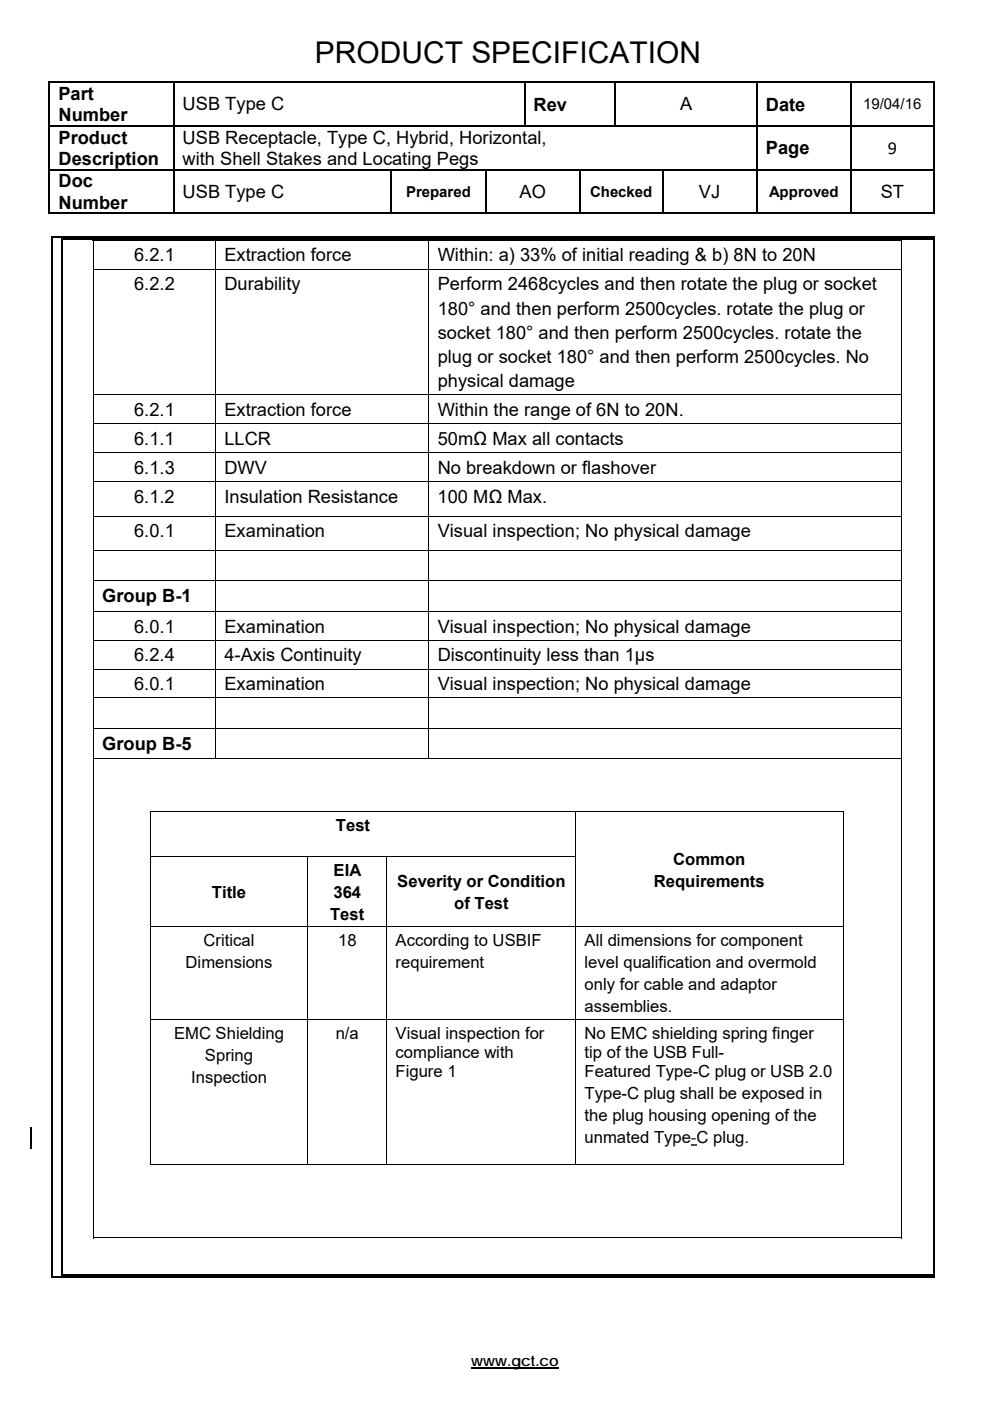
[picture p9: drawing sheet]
<svg xmlns="http://www.w3.org/2000/svg" width="210mm" height="297mm" viewBox="0 0 210 297" stroke-linecap="round" stroke-linejoin="round" font-family="sans-serif">
<defs><g id="words">
<text font-size="6.3" x="66.8" y="13.4">PRODUCT SPECIFICATION</text>
<g font-size="3.9">
<text x="12.4" y="21.2">Part</text>
<text x="38.7" y="23.4">USB Type C</text>
<text x="113.2" y="23.4">Rev</text>
<text x="144.3" y="23.4">A</text>
<text x="162.4" y="23.4">Date</text>
<text x="12.4" y="25.7">Number</text>
<text x="12.4" y="30.5">Product</text>
<text x="12.4" y="34.9">Description</text>
<text x="38.7" y="30.5">USB Receptacle, Type C, Hybrid, Horizontal,</text>
<text x="38.7" y="34.9">with Shell Stakes and Locating Pegs</text>
<text x="162.4" y="32.7">Page</text>
<text x="188.3" y="32.6">9</text>
<text x="12.4" y="39.8">Doc</text>
<text x="38.7" y="42">USB Type C</text>
<text x="110.2" y="42">AO</text>
<text x="148.3" y="42">VJ</text>
<text x="186.8" y="42">ST</text>
<text x="12.4" y="44.2">Number</text>
<text x="28.4" y="55.4">6.2.1</text>
<text x="47.6" y="55.4">Extraction force</text>
<text x="92.8" y="55.4">Within: a) 33% of initial reading &amp; b) 8N to 20N</text>
<text x="28.4" y="61.6">6.2.2</text>
<text x="47.6" y="61.6">Durability</text>
<text x="92.8" y="61.6">Perform 2468cycles and then rotate the plug or socket</text>
<text x="92.8" y="66.7">180° and then perform 2500cycles. rotate the plug or</text>
<text x="92.8" y="71.8">socket 180° and then perform 2500cycles. rotate the</text>
<text x="92.8" y="77">plug or socket 180° and then perform 2500cycles. No</text>
<text x="92.8" y="82.1">physical damage</text>
<text x="28.4" y="88.2">6.2.1</text>
<text x="47.6" y="88.2">Extraction force</text>
<text x="92.8" y="88.2">Within the range of 6N to 20N.</text>
<text x="28.4" y="94.3">6.1.1</text>
<text x="47.6" y="94.3">LLCR</text>
<text x="92.8" y="94.3">50mΩ Max all contacts</text>
<text x="28.4" y="100.5">6.1.3</text>
<text x="47.6" y="100.5">DWV</text>
<text x="92.8" y="100.5">No breakdown or flashover</text>
<text x="28.4" y="106.6">6.1.2</text>
<text x="47.6" y="106.6">Insulation Resistance</text>
<text x="92.8" y="106.6">100 MΩ Max.</text>
<text x="28.4" y="113.9">6.0.1</text>
<text x="47.6" y="113.9">Examination</text>
<text x="92.8" y="113.9">Visual inspection; No physical damage</text>
<text x="21.7" y="127.7">Group B-1</text>
<text x="28.4" y="134.1">6.0.1</text>
<text x="47.6" y="134.1">Examination</text>
<text x="92.8" y="134.1">Visual inspection; No physical damage</text>
<text x="28.4" y="140.2">6.2.4</text>
<text x="47.6" y="140.2">4-Axis Continuity</text>
<text x="92.8" y="140.2">Discontinuity less than 1µs</text>
<text x="28.4" y="146.3">6.0.1</text>
<text x="47.6" y="146.3">Examination</text>
<text x="92.8" y="146.3">Visual inspection; No physical damage</text>
<text x="21.7" y="158.9">Group B-5</text>
</g>
<g font-size="3.5">
<text x="71.2" y="176.3">Test</text>
<text x="70.8" y="185.7">EIA</text>
<text x="142.8" y="183.3">Common</text>
<text x="45" y="190.4">Title</text>
<text x="70.7" y="190.4">364</text>
<text x="84.3" y="188">Severity or Condition</text>
<text x="138.7" y="188">Requirements</text>
<text x="70" y="195.1">Test</text>
<text x="96.3" y="192.7">of Test</text>
<text x="43.2" y="200.7">Critical</text>
<text x="71.7" y="200.7">18</text>
<text x="83.9" y="200.7">According to USBIF</text>
<text x="124" y="200.7">All dimensions for component</text>
<text x="39.4" y="205.3">Dimensions</text>
<text x="83.9" y="205.3">requirement</text>
<text x="124" y="205.3">level qualification and overmold</text>
<text x="124" y="210">only for cable and adaptor</text>
<text x="124" y="214.7">assemblies.</text>
<text x="36.9" y="220.3">EMC Shielding</text>
<text x="71.2" y="220.3">n/a</text>
<text x="83.9" y="220.2">Visual inspection for</text>
<text x="124" y="220.2">No EMC shielding spring finger</text>
<text x="43.5" y="225">Spring</text>
<text x="83.9" y="224.2">compliance with</text>
<text x="124" y="224.2">tip of the USB Full-</text>
<text x="40.6" y="229.6">Inspection</text>
<text x="83.9" y="228.3">Figure 1</text>
<text x="124" y="228.3">Featured Type-C plug or USB 2.0</text>
<text x="124" y="233">Type-C plug shall be exposed in</text>
<text x="124" y="237.6">the plug housing opening of the</text>
<text x="124" y="242.3">unmated Type-C plug.</text>
</g>
<g font-size="3.2">
<text x="183.1" y="23.2">19/04/16</text>
<text x="86.1" y="41.7">Prepared</text>
<text x="125.2" y="41.7">Checked</text>
<text x="163.1" y="41.7">Approved</text>
<text x="100" y="289.6">www.gct.co</text>
</g>
</g></defs>
<g fill="#000">
<path d="M10.3 17.2h.4v.4h-.4zM36.7 17.2h.3v.4h-.3zM111.1 17.2h.3v.4h-.3zM130.4 17.2h.3v.4h-.3zM160.4 17.2h.3v.4h-.3zM180.4 17.2h.3v.4h-.3zM197.9 17.2h.3v.4h-.3zM10.3 26.5h.4v.4h-.4zM10.3 35.8h.4v.4h-.4zM36.7 26.5h.3v.4h-.3zM36.7 35.8h.3v.4h-.3zM82.8 35.8h.4v.4h-.4z"/>
<path d="M102.8 35.8h.4v.4h-.4zM122.9 35.8h.3v.4h-.3zM140.4 35.8h.3v.4h-.3zM160.4 26.5h.3v.4h-.3zM160.4 35.8h.3v.4h-.3zM180.4 26.5h.3v.4h-.3zM180.4 35.8h.3v.4h-.3zM197.9 26.5h.3v.4h-.3zM197.9 35.8h.3v.4h-.3zM19.7 50.9h.2v1h-.2zM19.7 57h.2v1h-.2zM45.6 50.9h.2v1h-.2z"/>
<path d="M45.6 57h.2v1h-.2zM90.8 50.9h.2v1h-.2zM90.8 57h.2v1h-.2zM191.2 50.9h.1v1h-.1zM191.2 50.9h.1v.1h-.1zM191.2 57h.1v1h-.1zM197.9 45.1h.3v.3h-.3zM19.7 83.6h.2v1h-.2zM19.7 89.7h.2v1h-.2zM19.7 95.9h.2v1h-.2zM45.6 83.6h.2v1h-.2zM45.6 89.7h.2v1h-.2z"/>
<path d="M45.6 95.9h.2v1h-.2zM90.8 83.6h.2v1h-.2zM90.8 89.7h.2v1h-.2zM90.8 95.9h.2v1h-.2zM191.2 83.6h.1v1h-.1zM191.2 89.7h.1v1h-.1zM191.2 95.9h.1v1h-.1zM19.7 102h.2v1h-.2zM19.7 109.3h.2v1h-.2zM19.7 116.6h.2v1h-.2zM45.6 102h.2v1h-.2zM45.6 109.3h.2v1h-.2z"/>
<path d="M45.6 116.6h.2v1h-.2zM90.8 102h.2v1h-.2zM90.8 109.3h.2v1h-.2zM90.8 116.6h.2v1h-.2zM191.2 102h.1v1h-.1zM191.2 109.3h.1v1h-.1zM191.2 116.6h.1v1h-.1zM19.7 123.1h.2v1h-.2zM19.7 129.5h.2v1h-.2zM19.7 135.7h.2v1h-.2zM45.6 123.1h.2v1h-.2zM45.6 129.5h.2v1h-.2z"/>
<path d="M45.6 135.7h.2v1h-.2zM90.8 123.1h.2v1h-.2zM90.8 129.5h.2v1h-.2zM90.8 135.7h.2v1h-.2zM191.2 123.1h.1v1h-.1zM191.2 129.5h.1v1h-.1zM191.2 135.7h.1v1h-.1zM19.7 141.8h.2v1h-.2zM19.7 147.9h.2v1h-.2zM19.7 154.3h.2v1h-.2zM45.6 141.8h.2v1h-.2zM45.6 147.9h.2v1h-.2z"/>
<path d="M45.6 154.3h.2v1h-.2zM90.8 141.8h.2v1h-.2zM90.8 147.9h.2v1h-.2zM90.8 154.3h.2v1h-.2zM191.2 141.8h.1v1h-.1zM191.2 147.9h.1v1h-.1zM191.2 154.3h.1v1h-.1zM31.9 172h.1v1h-.1zM122 172h.2v1h-.2zM178.7 172h.2v1h-.2zM178.7 172h.2v.2h-.2zM31.9 181.5h.1v.9h-.1z"/>
<path d="M31.9 196.4h.1v1h-.1zM65.2 181.5h.1v.9h-.1zM65.2 196.4h.1v1h-.1zM82 181.5h.1v.9h-.1zM82 196.4h.1v1h-.1zM122 181.5h.2v.9h-.2zM122 196.4h.2v1h-.2zM178.7 181.5h.2v.9h-.2zM178.7 196.4h.2v1h-.2z"/>
</g>
<g fill="none" stroke="#000" stroke-width=".34">
<path d="M10.3 17.4h26.4M10.5 17.6v8.9M36.8 17.6v8.9M37 17.4h74.1M111.3 17.6v8.9M111.4 17.4h19M130.5 17.6v8.9M130.7 17.4h29.7M160.5 17.6v8.9M160.7 17.4h19.7M180.5 17.6v8.9M180.7 17.4h17.2"/>
<path d="M198 17.6v8.9M10.5 26.9v8.9M10.5 36.2v9.2M10.7 26.7h26M10.7 36h26M36.8 26.9v8.9M36.8 36.2v9.2M37 36h45.8M83 36.2v9.2M83.2 36h19.6M103 36.2v9.2M103.2 36h19.7"/>
<path d="M123 36.2v9.2M123.2 36h17.2M140.5 36.2v9.2M140.7 36h19.7M160.4 26.7h-123.4M160.5 26.9v8.9M160.5 36.2v9.2M160.7 26.7h19.7M160.7 36h19.7M180.5 26.9v8.9M180.5 36.2v9.2M180.7 26.7h17.2"/>
<path d="M180.7 36h17.2M198 26.9v8.9M198 36.2v9.2M10.3 45.3h26.4M37 45.3h45.8M83.2 45.3h19.6M103.2 45.3h19.7M123.2 45.3h17.2M140.7 45.3h19.7M160.7 45.3h19.7M180.7 45.3h17.2"/>
</g>
<path d="M100 290h18.5" fill="none" stroke="#000" stroke-width=".28"/>
<g fill="none" stroke="#000" stroke-width=".21">
<path d="M19.7 50.9h25.9M19.8 51.9v5.1M19.8 58v25.6M19.9 57.1h25.7M45.7 51.9v5.1M45.7 58v25.6M45.8 50.9h45M45.8 57.1h45M90.9 51.9v5.1M90.9 58v25.6M91 50.9h100.2M91 57.1h100.2"/>
<path d="M191.2 51.9v5.1M191.2 58v25.6M19.8 84.6v5.1M19.8 90.7v5.2M19.8 96.9v5.1M19.9 83.7h25.7M19.9 89.8h25.7M19.9 95.9h25.7M45.7 84.6v5.1M45.7 90.7v5.2M45.7 96.9v5.1M45.8 83.7h45"/>
<path d="M45.8 89.8h45M45.8 95.9h45M90.9 84.6v5.1M90.9 90.7v5.2M90.9 96.9v5.1M91 83.7h100.2M91 89.8h100.2M91 95.9h100.2M191.2 84.6v5.1M191.2 90.7v5.2M191.2 96.9v5.1M19.8 103v6.3"/>
<path d="M19.8 110.3v6.3M19.8 117.6v5.5M19.9 102.1h25.7M19.9 109.4h25.7M19.9 116.7h25.7M45.7 103v6.3M45.7 110.3v6.3M45.7 117.6v5.5M45.8 102.1h45M45.8 109.4h45M45.8 116.7h45M90.9 103v6.3"/>
<path d="M90.9 110.3v6.3M90.9 117.6v5.5M91 102.1h100.2M91 109.4h100.2M91 116.7h100.2M191.2 103v6.3M191.2 110.3v6.3M191.2 117.6v5.5M19.8 124.1v5.4M19.8 130.5v5.2M19.8 136.7v5.1M19.9 123.2h25.7"/>
<path d="M19.9 129.6h25.7M19.9 135.7h25.7M45.7 124.1v5.4M45.7 130.5v5.2M45.7 136.7v5.1M45.8 123.2h45M45.8 129.6h45M45.8 135.7h45M90.9 124.1v5.4M90.9 130.5v5.2M90.9 136.7v5.1M91 123.2h100.2"/>
<path d="M91 129.6h100.2M91 135.7h100.2M191.2 124.1v5.4M191.2 130.5v5.2M191.2 136.7v5.1M19.8 142.8v5.1M19.8 148.9v5.4M19.8 155.3v5.5M19.9 141.9h25.7M19.9 148h25.7M19.9 154.4h25.7M45.7 142.8v5.1"/>
<path d="M45.7 148.9v5.4M45.7 155.3v5.5M45.8 141.9h45M45.8 148h45M45.8 154.4h45M90.9 142.8v5.1M90.9 148.9v5.4M90.9 155.3v5.5M91 141.9h100.2M91 148h100.2M91 154.4h100.2M191.2 142.8v5.1"/>
<path d="M191.2 148.9v5.4M191.2 155.3v5.5M31.9 172.1h90.1M32 173v8.5M122.1 173v8.5M122.2 172.1h56.5M178.8 173v8.5M32 182.4v14M32 197.4v18.6M32 181.5h33.2M32 196.5h33.2M65.3 182.4v14"/>
<path d="M65.3 197.4v18.6M65.3 181.5h16.7M65.3 196.5h16.7M82 182.4v14M82 197.4v18.6M82.1 181.5h39.9M82.1 196.5h39.9M122.1 182.4v14M122.1 197.4v18.6M122.2 196.5h56.5M178.8 182.4v14M178.8 197.4v18.6"/>
</g>
<path d="M146.6 242.7h1.1v.2h-1.1z" fill="#633277"/>
<g fill="#000">
<path d="M10.9 50.1h.4v.4h-.4zM13 50.5h.3v.4h-.3zM197.9 50.1h.3v.4h-.3zM198 50.5h.3v.4h-.3zM198 50.5h.3v.3h-.3zM19.7 160.8h.2v1h-.2zM191.2 160.8h.1v1h-.1zM31.9 216h.1v1h-.1zM65.2 216h.1v1h-.1zM82 216h.1v1h-.1zM122 216h.2v1h-.2zM178.7 216h.2v1h-.2z"/>
<path d="M178.7 246.8h.2v.2h-.2zM191.2 262.3h.1v.2h-.1zM197.9 270.5h.3v.4h-.3zM198 270.2h.3v.3h-.3z"/>
</g>
<g fill="none" stroke="#000" stroke-width=".21">
<path d="M19.8 161.8v100.7M19.9 160.8h171.3M191.2 161.8v100.7M32 217v30M32 216.1h33.2M65.3 217v30M65.3 216.1h16.7M82 217v30M82.1 216.1h39.9M122.1 217v30M122.2 216.1h56.5M178.8 217v30"/>
<path d="M31.9 246.9h33.3M65.3 246.9h16.7M82.1 246.9h39.9M122.2 246.9h56.5M19.7 262.4h171.5"/>
</g>
<path d="M10.9 50.3h187M11.1 50.5v220.4M13 50.7h185M13.2 50.9v219.6M198 50.5v220.4M198.2 50.9v219.6M10.9 270.7h187M13 270.3h185" fill="none" stroke="#000" stroke-width=".34"/>
<path d="M6.6 239v4.7" fill="none" stroke="#000" stroke-width=".25"/>
<use href="#words"/>
</svg>
